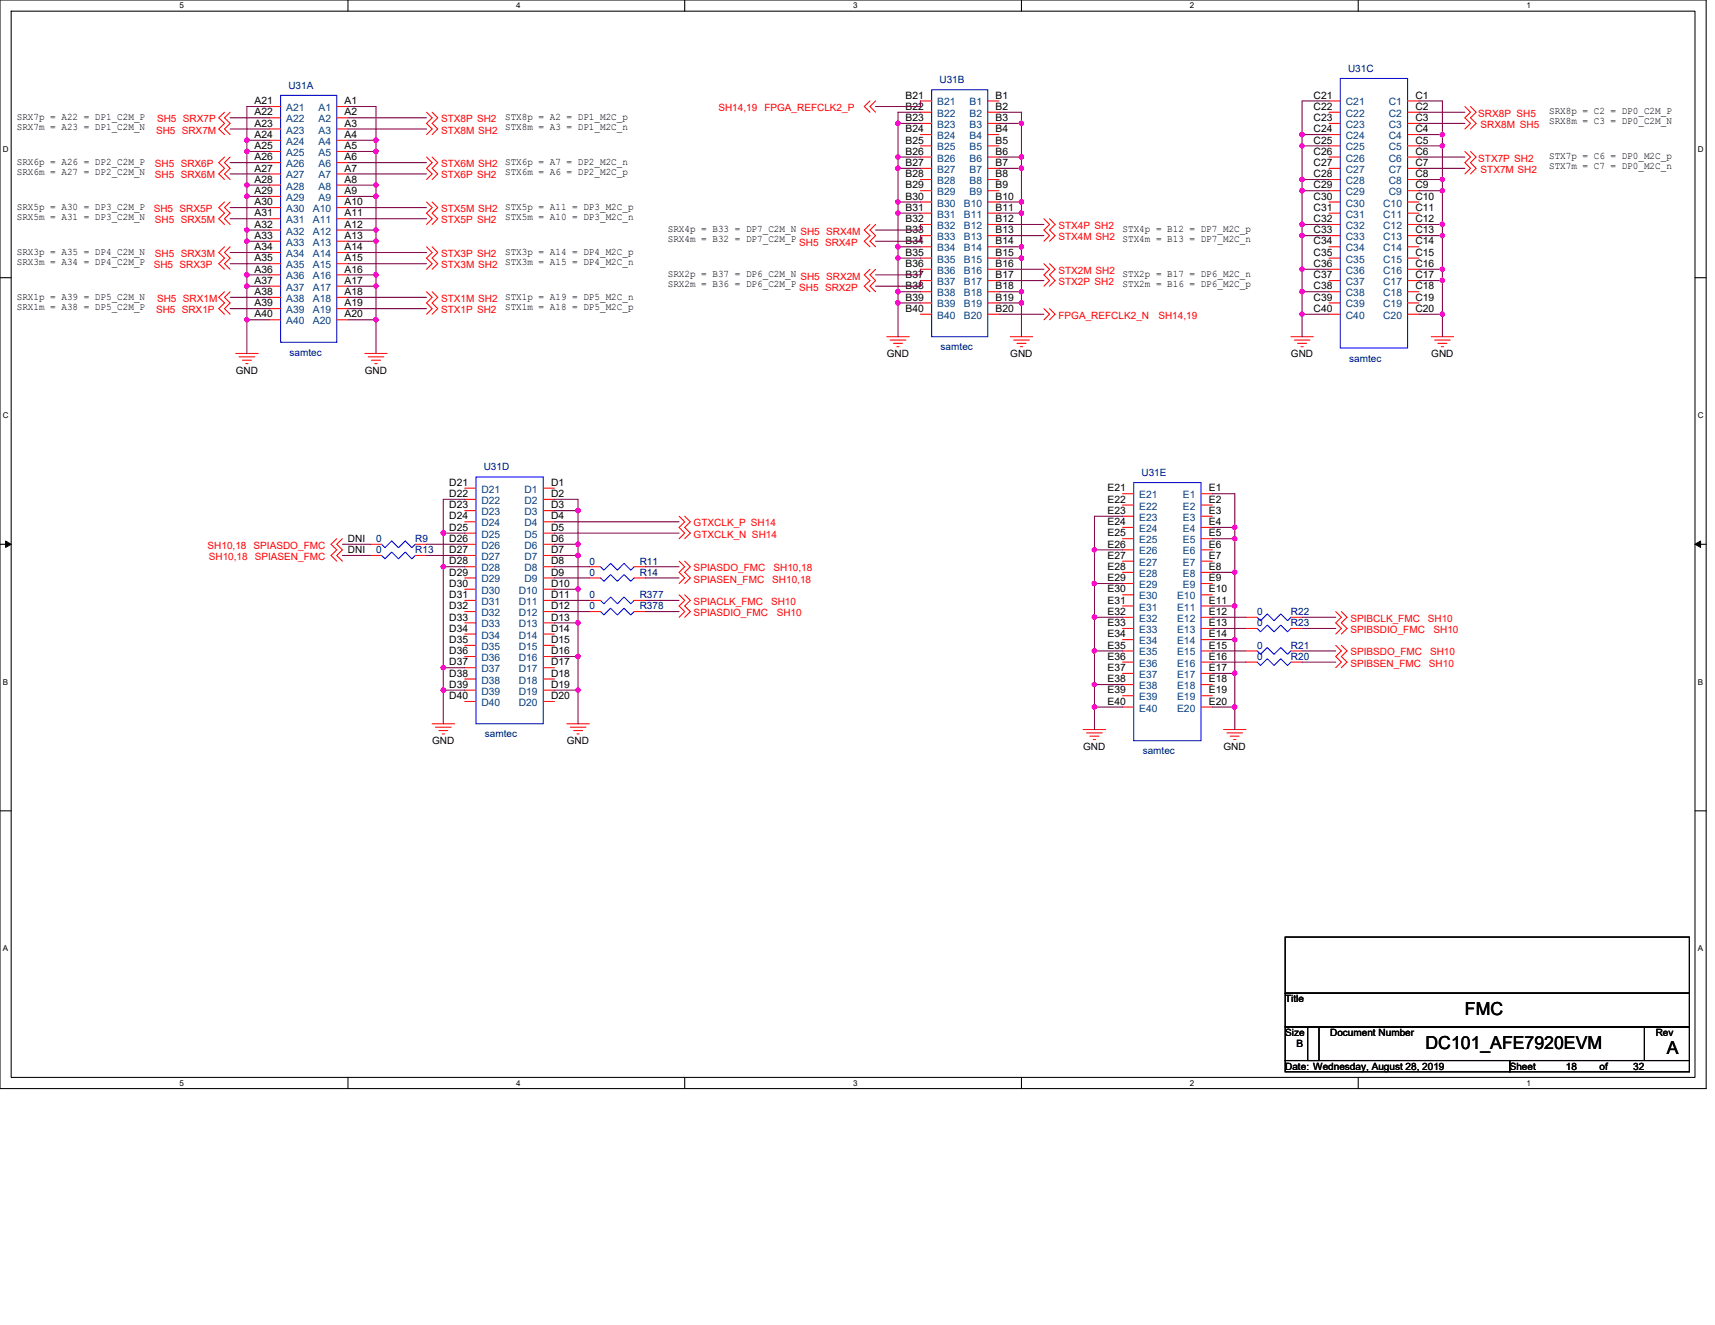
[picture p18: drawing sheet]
<svg xmlns="http://www.w3.org/2000/svg" width="279mm" height="216mm" viewBox="0 0 279 216" stroke-linecap="round" stroke-linejoin="round" font-family="sans-serif">
<defs><g id="words">
<g font-size="2.9">
<text x="238.7" y="165.4">FMC</text>
<text x="232.2" y="170.9">DC101_AFE7920EVM</text>
<text x="271.6" y="171.8">A</text>
</g>
<g font-size="1.7">
<text x="41.5" y="17">A21</text>
<text x="56.1" y="17">A1</text>
<text x="147.5" y="16.1">B21</text>
<text x="147.5" y="17.9">B22</text>
<text x="162.2" y="16.1">B1</text>
<text x="162.2" y="17.9">B2</text>
<text x="214" y="16.1">C21</text>
<text x="214" y="17.9">C22</text>
<text x="230.6" y="16.1">C1</text>
<text x="230.6" y="17.9">C2</text>
<text x="41.5" y="18.8">A22</text>
<text x="41.5" y="20.6">A23</text>
<text x="41.5" y="22.5">A24</text>
<text x="56.1" y="18.8">A2</text>
<text x="56.1" y="20.6">A3</text>
<text x="56.1" y="22.5">A4</text>
<text x="147.5" y="19.7">B23</text>
<text x="147.5" y="21.5">B24</text>
<text x="147.5" y="23.4">B25</text>
<text x="162.2" y="19.7">B3</text>
<text x="162.2" y="21.5">B4</text>
<text x="162.2" y="23.4">B5</text>
<text x="214" y="19.7">C23</text>
<text x="214" y="21.5">C24</text>
<text x="214" y="23.4">C25</text>
<text x="230.6" y="19.7">C3</text>
<text x="230.6" y="21.5">C4</text>
<text x="230.6" y="23.4">C5</text>
<text x="41.5" y="24.3">A25</text>
<text x="41.5" y="26.1">A26</text>
<text x="41.5" y="28">A27</text>
<text x="41.5" y="29.8">A28</text>
<text x="56.1" y="24.3">A5</text>
<text x="56.1" y="26.1">A6</text>
<text x="56.1" y="28">A7</text>
<text x="56.1" y="29.8">A8</text>
<text x="147.5" y="25.2">B26</text>
<text x="147.5" y="27.1">B27</text>
<text x="147.5" y="28.9">B28</text>
<text x="162.2" y="25.2">B6</text>
<text x="162.2" y="27.1">B7</text>
<text x="162.2" y="28.9">B8</text>
<text x="214" y="25.2">C26</text>
<text x="214" y="27.1">C27</text>
<text x="214" y="28.9">C28</text>
<text x="230.6" y="25.2">C6</text>
<text x="230.6" y="27.1">C7</text>
<text x="230.6" y="28.9">C8</text>
<text x="41.5" y="31.6">A29</text>
<text x="41.5" y="33.4">A30</text>
<text x="41.5" y="35.3">A31</text>
<text x="56.1" y="33.4">A10</text>
<text x="56.1" y="35.3">A11</text>
<text x="56.1" y="31.6">A9</text>
<text x="147.5" y="30.7">B29</text>
<text x="147.5" y="32.5">B30</text>
<text x="147.5" y="34.4">B31</text>
<text x="162.2" y="32.5">B10</text>
<text x="162.2" y="34.4">B11</text>
<text x="162.2" y="30.7">B9</text>
<text x="214" y="30.7">C29</text>
<text x="214" y="32.5">C30</text>
<text x="214" y="34.4">C31</text>
<text x="230.6" y="32.5">C10</text>
<text x="230.6" y="34.4">C11</text>
<text x="230.6" y="30.7">C9</text>
<text x="41.5" y="37.1">A32</text>
<text x="41.5" y="38.9">A33</text>
<text x="41.5" y="40.8">A34</text>
<text x="56.1" y="37.1">A12</text>
<text x="56.1" y="38.9">A13</text>
<text x="56.1" y="40.8">A14</text>
<text x="147.5" y="36.2">B32</text>
<text x="147.5" y="38">B33</text>
<text x="147.5" y="39.8">B34</text>
<text x="147.5" y="41.7">B35</text>
<text x="162.2" y="36.2">B12</text>
<text x="162.2" y="38">B13</text>
<text x="162.2" y="39.8">B14</text>
<text x="162.2" y="41.7">B15</text>
<text x="214" y="36.2">C32</text>
<text x="214" y="38">C33</text>
<text x="214" y="39.8">C34</text>
<text x="214" y="41.7">C35</text>
<text x="230.6" y="36.2">C12</text>
<text x="230.6" y="38">C13</text>
<text x="230.6" y="39.8">C14</text>
<text x="230.6" y="41.7">C15</text>
<text x="41.5" y="42.6">A35</text>
<text x="41.5" y="44.4">A36</text>
<text x="41.5" y="46.2">A37</text>
<text x="56.1" y="42.6">A15</text>
<text x="56.1" y="44.4">A16</text>
<text x="56.1" y="46.2">A17</text>
<text x="147.5" y="43.5">B36</text>
<text x="147.5" y="45.3">B37</text>
<text x="147.5" y="47.2">B38</text>
<text x="162.2" y="43.5">B16</text>
<text x="162.2" y="45.3">B17</text>
<text x="162.2" y="47.2">B18</text>
<text x="214" y="43.5">C36</text>
<text x="214" y="45.3">C37</text>
<text x="214" y="47.2">C38</text>
<text x="230.6" y="43.5">C16</text>
<text x="230.6" y="45.3">C17</text>
<text x="230.6" y="47.2">C18</text>
<text x="41.5" y="48.1">A38</text>
<text x="41.5" y="49.9">A39</text>
<text x="41.5" y="51.7">A40</text>
<text x="56.1" y="48.1">A18</text>
<text x="56.1" y="49.9">A19</text>
<text x="56.1" y="51.7">A20</text>
<text x="147.5" y="49">B39</text>
<text x="147.5" y="50.8">B40</text>
<text x="162.2" y="49">B19</text>
<text x="162.2" y="50.8">B20</text>
<text x="214" y="49">C39</text>
<text x="214" y="50.8">C40</text>
<text x="230.6" y="49">C19</text>
<text x="230.6" y="50.8">C20</text>
<text x="73.2" y="79.2">D21</text>
<text x="73.2" y="81">D22</text>
<text x="73.2" y="82.8">D23</text>
<text x="89.8" y="79.2">D1</text>
<text x="89.8" y="81">D2</text>
<text x="89.8" y="82.8">D3</text>
<text x="180.4" y="80.1">E21</text>
<text x="180.4" y="81.9">E22</text>
<text x="180.4" y="83.7">E23</text>
<text x="196.9" y="80.1">E1</text>
<text x="196.9" y="81.9">E2</text>
<text x="196.9" y="83.7">E3</text>
<text x="73.2" y="84.6">D24</text>
<text x="73.2" y="86.5">D25</text>
<text x="73.2" y="88.3">D26</text>
<text x="89.8" y="84.6">D4</text>
<text x="89.8" y="86.5">D5</text>
<text x="89.8" y="88.3">D6</text>
<text x="180.4" y="85.6">E24</text>
<text x="180.4" y="87.4">E25</text>
<text x="180.4" y="89.2">E26</text>
<text x="196.9" y="85.6">E4</text>
<text x="196.9" y="87.4">E5</text>
<text x="196.9" y="89.2">E6</text>
<text x="73.2" y="90.1">D27</text>
<text x="73.2" y="92">D28</text>
<text x="73.2" y="93.8">D29</text>
<text x="73.2" y="95.6">D30</text>
<text x="89.8" y="95.6">D10</text>
<text x="89.8" y="90.1">D7</text>
<text x="89.8" y="92">D8</text>
<text x="89.8" y="93.8">D9</text>
<text x="180.4" y="91.1">E27</text>
<text x="180.4" y="92.9">E28</text>
<text x="180.4" y="94.7">E29</text>
<text x="196.9" y="91.1">E7</text>
<text x="196.9" y="92.9">E8</text>
<text x="196.9" y="94.7">E9</text>
<text x="73.2" y="97.5">D31</text>
<text x="73.2" y="99.3">D32</text>
<text x="73.2" y="101.1">D33</text>
<text x="89.8" y="97.5">D11</text>
<text x="89.8" y="99.3">D12</text>
<text x="89.8" y="101.1">D13</text>
<text x="180.4" y="96.5">E30</text>
<text x="180.4" y="98.4">E31</text>
<text x="180.4" y="100.2">E32</text>
<text x="196.9" y="96.5">E10</text>
<text x="196.9" y="98.4">E11</text>
<text x="196.9" y="100.2">E12</text>
<text x="73.2" y="102.9">D34</text>
<text x="73.2" y="104.8">D35</text>
<text x="73.2" y="106.6">D36</text>
<text x="89.8" y="102.9">D14</text>
<text x="89.8" y="104.8">D15</text>
<text x="89.8" y="106.6">D16</text>
<text x="180.4" y="102">E33</text>
<text x="180.4" y="103.8">E34</text>
<text x="180.4" y="105.7">E35</text>
<text x="180.4" y="107.5">E36</text>
<text x="196.9" y="102">E13</text>
<text x="196.9" y="103.8">E14</text>
<text x="196.9" y="105.7">E15</text>
<text x="196.9" y="107.5">E16</text>
<text x="73.2" y="108.4">D37</text>
<text x="73.2" y="110.3">D38</text>
<text x="73.2" y="112.1">D39</text>
<text x="73.2" y="113.9">D40</text>
<text x="89.8" y="108.4">D17</text>
<text x="89.8" y="110.3">D18</text>
<text x="89.8" y="112.1">D19</text>
<text x="89.8" y="113.9">D20</text>
<text x="180.4" y="109.3">E37</text>
<text x="180.4" y="111.2">E38</text>
<text x="180.4" y="113">E39</text>
<text x="196.9" y="109.3">E17</text>
<text x="196.9" y="111.2">E18</text>
<text x="196.9" y="113">E19</text>
<text x="180.4" y="114.8">E40</text>
<text x="196.9" y="114.8">E20</text>
</g>
<g font-size="1.7" fill="#004080">
<text x="152.7" y="17.2">B21</text>
<text x="158" y="17.2">B1</text>
<text x="219.3" y="17.2">C21</text>
<text x="226.3" y="17.2">C1</text>
<text x="46.6" y="18.1">A21</text>
<text x="46.6" y="19.9">A22</text>
<text x="46.6" y="21.8">A23</text>
<text x="46.6" y="23.6">A24</text>
<text x="51.9" y="18.1">A1</text>
<text x="51.9" y="19.9">A2</text>
<text x="51.9" y="21.8">A3</text>
<text x="51.9" y="23.6">A4</text>
<text x="152.7" y="19">B22</text>
<text x="152.7" y="20.8">B23</text>
<text x="152.7" y="22.7">B24</text>
<text x="158" y="19">B2</text>
<text x="158" y="20.8">B3</text>
<text x="158" y="22.7">B4</text>
<text x="219.3" y="19">C22</text>
<text x="219.3" y="20.8">C23</text>
<text x="219.3" y="22.7">C24</text>
<text x="226.3" y="19">C2</text>
<text x="226.3" y="20.8">C3</text>
<text x="226.3" y="22.7">C4</text>
<text x="46.6" y="25.4">A25</text>
<text x="46.6" y="27.2">A26</text>
<text x="46.6" y="29.1">A27</text>
<text x="51.9" y="25.4">A5</text>
<text x="51.9" y="27.2">A6</text>
<text x="51.9" y="29.1">A7</text>
<text x="152.7" y="24.5">B25</text>
<text x="152.7" y="26.3">B26</text>
<text x="152.7" y="28.2">B27</text>
<text x="152.7" y="30">B28</text>
<text x="158" y="24.5">B5</text>
<text x="158" y="26.3">B6</text>
<text x="158" y="28.2">B7</text>
<text x="158" y="30">B8</text>
<text x="219.3" y="24.5">C25</text>
<text x="219.3" y="26.3">C26</text>
<text x="219.3" y="28.2">C27</text>
<text x="219.3" y="30">C28</text>
<text x="226.3" y="24.5">C5</text>
<text x="226.3" y="26.3">C6</text>
<text x="226.3" y="28.2">C7</text>
<text x="226.3" y="30">C8</text>
<text x="46.6" y="30.9">A28</text>
<text x="46.6" y="32.7">A29</text>
<text x="46.6" y="34.6">A30</text>
<text x="51" y="34.6">A10</text>
<text x="51.9" y="30.9">A8</text>
<text x="51.9" y="32.7">A9</text>
<text x="152.7" y="31.8">B29</text>
<text x="152.7" y="33.7">B30</text>
<text x="152.7" y="35.5">B31</text>
<text x="157" y="33.7">B10</text>
<text x="157" y="35.5">B11</text>
<text x="158" y="31.8">B9</text>
<text x="219.3" y="31.8">C29</text>
<text x="219.3" y="33.7">C30</text>
<text x="219.3" y="35.5">C31</text>
<text x="225.3" y="33.7">C10</text>
<text x="225.3" y="35.5">C11</text>
<text x="226.3" y="31.8">C9</text>
<text x="46.6" y="36.4">A31</text>
<text x="46.6" y="38.2">A32</text>
<text x="46.6" y="40">A33</text>
<text x="46.6" y="41.9">A34</text>
<text x="51" y="36.4">A11</text>
<text x="51" y="38.2">A12</text>
<text x="51" y="40">A13</text>
<text x="51" y="41.9">A14</text>
<text x="152.7" y="37.3">B32</text>
<text x="152.7" y="39.1">B33</text>
<text x="152.7" y="41">B34</text>
<text x="157" y="37.3">B12</text>
<text x="157" y="39.1">B13</text>
<text x="157" y="41">B14</text>
<text x="219.3" y="37.3">C32</text>
<text x="219.3" y="39.1">C33</text>
<text x="219.3" y="41">C34</text>
<text x="225.3" y="37.3">C12</text>
<text x="225.3" y="39.1">C13</text>
<text x="225.3" y="41">C14</text>
<text x="46.6" y="43.7">A35</text>
<text x="46.6" y="45.5">A36</text>
<text x="46.6" y="47.4">A37</text>
<text x="51" y="43.7">A15</text>
<text x="51" y="45.5">A16</text>
<text x="51" y="47.4">A17</text>
<text x="152.7" y="42.8">B35</text>
<text x="152.7" y="44.6">B36</text>
<text x="152.7" y="46.5">B37</text>
<text x="157" y="42.8">B15</text>
<text x="157" y="44.6">B16</text>
<text x="157" y="46.5">B17</text>
<text x="219.3" y="42.8">C35</text>
<text x="219.3" y="44.6">C36</text>
<text x="219.3" y="46.5">C37</text>
<text x="225.3" y="42.8">C15</text>
<text x="225.3" y="44.6">C16</text>
<text x="225.3" y="46.5">C17</text>
<text x="46.6" y="49.2">A38</text>
<text x="46.6" y="51">A39</text>
<text x="46.6" y="52.9">A40</text>
<text x="51" y="49.2">A18</text>
<text x="51" y="51">A19</text>
<text x="51" y="52.9">A20</text>
<text x="152.7" y="48.3">B38</text>
<text x="152.7" y="50.1">B39</text>
<text x="152.7" y="51.9">B40</text>
<text x="157" y="48.3">B18</text>
<text x="157" y="50.1">B19</text>
<text x="157" y="51.9">B20</text>
<text x="219.3" y="48.3">C38</text>
<text x="219.3" y="50.1">C39</text>
<text x="219.3" y="51.9">C40</text>
<text x="225.3" y="48.3">C18</text>
<text x="225.3" y="50.1">C19</text>
<text x="225.3" y="51.9">C20</text>
<text x="78.4" y="80.3">D21</text>
<text x="78.4" y="82.1">D22</text>
<text x="78.4" y="83.9">D23</text>
<text x="85.4" y="80.3">D1</text>
<text x="85.4" y="82.1">D2</text>
<text x="85.4" y="83.9">D3</text>
<text x="185.6" y="81.2">E21</text>
<text x="185.6" y="83">E22</text>
<text x="192.7" y="81.2">E1</text>
<text x="192.7" y="83">E2</text>
<text x="78.4" y="85.8">D24</text>
<text x="78.4" y="87.6">D25</text>
<text x="78.4" y="89.4">D26</text>
<text x="85.4" y="85.8">D4</text>
<text x="85.4" y="87.6">D5</text>
<text x="85.4" y="89.4">D6</text>
<text x="185.6" y="84.9">E23</text>
<text x="185.6" y="86.7">E24</text>
<text x="185.6" y="88.5">E25</text>
<text x="192.7" y="84.9">E3</text>
<text x="192.7" y="86.7">E4</text>
<text x="192.7" y="88.5">E5</text>
<text x="78.4" y="91.2">D27</text>
<text x="78.4" y="93.1">D28</text>
<text x="78.4" y="94.9">D29</text>
<text x="85.4" y="91.2">D7</text>
<text x="85.4" y="93.1">D8</text>
<text x="85.4" y="94.9">D9</text>
<text x="185.6" y="90.3">E26</text>
<text x="185.6" y="92.2">E27</text>
<text x="185.6" y="94">E28</text>
<text x="185.6" y="95.8">E29</text>
<text x="192.7" y="90.3">E6</text>
<text x="192.7" y="92.2">E7</text>
<text x="192.7" y="94">E8</text>
<text x="192.7" y="95.8">E9</text>
<text x="78.4" y="96.8">D30</text>
<text x="78.4" y="98.6">D31</text>
<text x="78.4" y="100.4">D32</text>
<text x="84.5" y="96.8">D10</text>
<text x="84.5" y="98.6">D11</text>
<text x="84.5" y="100.4">D12</text>
<text x="185.6" y="97.7">E30</text>
<text x="185.6" y="99.5">E31</text>
<text x="185.6" y="101.3">E32</text>
<text x="191.8" y="97.7">E10</text>
<text x="191.8" y="99.5">E11</text>
<text x="191.8" y="101.3">E12</text>
<text x="78.4" y="102.2">D33</text>
<text x="78.4" y="104.1">D34</text>
<text x="78.4" y="105.9">D35</text>
<text x="78.4" y="107.7">D36</text>
<text x="84.5" y="102.2">D13</text>
<text x="84.5" y="104.1">D14</text>
<text x="84.5" y="105.9">D15</text>
<text x="84.5" y="107.7">D16</text>
<text x="185.6" y="103.1">E33</text>
<text x="185.6" y="105">E34</text>
<text x="185.6" y="106.8">E35</text>
<text x="191.8" y="103.1">E13</text>
<text x="191.8" y="105">E14</text>
<text x="191.8" y="106.8">E15</text>
<text x="78.4" y="109.5">D37</text>
<text x="78.4" y="111.4">D38</text>
<text x="78.4" y="113.2">D39</text>
<text x="84.5" y="109.5">D17</text>
<text x="84.5" y="111.4">D18</text>
<text x="84.5" y="113.2">D19</text>
<text x="185.6" y="108.6">E36</text>
<text x="185.6" y="110.5">E37</text>
<text x="185.6" y="112.3">E38</text>
<text x="191.8" y="108.6">E16</text>
<text x="191.8" y="110.5">E17</text>
<text x="191.8" y="112.3">E18</text>
<text x="78.4" y="115">D40</text>
<text x="84.5" y="115">D20</text>
<text x="185.6" y="114.1">E39</text>
<text x="185.6" y="116">E40</text>
<text x="191.8" y="114.1">E19</text>
<text x="191.8" y="116">E20</text>
</g>
<g font-size="1.6" fill="#000080">
<text x="219.6" y="11.7">U31C</text>
<text x="47" y="14.5">U31A</text>
<text x="153.1" y="13.5">U31B</text>
<text x="47.2" y="58">samtec</text>
<text x="153.2" y="57.1">samtec</text>
<text x="219.8" y="58.9">samtec</text>
<text x="78.8" y="76.6">U31D</text>
<text x="186" y="77.6">U31E</text>
<text x="61.3" y="88.3">0</text>
<text x="67.6" y="88.3">R9</text>
<text x="61.3" y="90.2">0</text>
<text x="67.6" y="90.2">R13</text>
<text x="96" y="93.8">0</text>
<text x="96" y="92">0</text>
<text x="104.2" y="93.8">R14</text>
<text x="104.2" y="92">R11</text>
<text x="96" y="99.3">0</text>
<text x="96" y="97.5">0</text>
<text x="104.2" y="99.3">R378</text>
<text x="104.2" y="97.5">R377</text>
<text x="204.8" y="100.2">0</text>
<text x="210.3" y="100.2">R22</text>
<text x="204.8" y="105.7">0</text>
<text x="204.8" y="107.5">0</text>
<text x="204.8" y="102.1">0</text>
<text x="210.3" y="105.7">R21</text>
<text x="210.3" y="107.5">R20</text>
<text x="210.3" y="102.1">R23</text>
<text x="79" y="120.2">samtec</text>
<text x="186.2" y="122.9">samtec</text>
</g>
<g font-size="1.6">
<text x="2.7" y="19.6">SRX7p = A22 = DP1_C2M_P</text>
<text x="2.7" y="21.2">SRX7m = A23 = DP1_C2M_N</text>
<text x="82.3" y="19.6">STX8p = A2 = DP1_M2C_p</text>
<text x="82.3" y="21.2">STX8m = A3 = DP1_M2C_n</text>
<text x="252.4" y="18.6">SRX8p = C2 = DP0_C2M_P</text>
<text x="252.4" y="20.3">SRX8m = C3 = DP0_C2M_N</text>
<text x="2.7" y="26.9">SRX6p = A26 = DP2_C2M_P</text>
<text x="2.7" y="28.5">SRX6m = A27 = DP2_C2M_N</text>
<text x="82.3" y="26.9">STX6p = A7 = DP2_M2C_n</text>
<text x="82.3" y="28.5">STX6m = A6 = DP2_M2C_p</text>
<text x="252.4" y="26">STX7p = C6 = DP0_M2C_p</text>
<text x="252.4" y="27.6">STX7m = C7 = DP0_M2C_n</text>
<text x="2.7" y="34.2">SRX5p = A30 = DP3_C2M_P</text>
<text x="2.7" y="35.8">SRX5m = A31 = DP3_C2M_N</text>
<text x="82.3" y="34.2">STX5p = A11 = DP3_M2C_p</text>
<text x="82.3" y="35.8">STX5m = A10 = DP3_M2C_n</text>
<text x="2.7" y="41.5">SRX3p = A35 = DP4_C2M_N</text>
<text x="82.3" y="41.5">STX3p = A14 = DP4_M2C_p</text>
<text x="108.8" y="37.8">SRX4p = B33 = DP7_C2M_N SH5 SRX4M</text>
<text x="108.8" y="39.5">SRX4m = B32 = DP7_C2M_P</text>
<text x="182.9" y="37.8">STX4p = B12 = DP7_M2C_p</text>
<text x="182.9" y="39.5">STX4m = B13 = DP7_M2C_n</text>
<text x="2.7" y="43.1">SRX3m = A34 = DP4_C2M_P</text>
<text x="82.3" y="43.1">STX3m = A15 = DP4_M2C_n</text>
<text x="108.8" y="45.1">SRX2p = B37 = DP6_C2M_N SH5 SRX2M</text>
<text x="108.8" y="46.8">SRX2m = B36 = DP6_C2M_P</text>
<text x="182.9" y="45.1">STX2p = B17 = DP6_M2C_n</text>
<text x="182.9" y="46.8">STX2m = B16 = DP6_M2C_p</text>
<text x="2.7" y="48.8">SRX1p = A39 = DP5_C2M_N</text>
<text x="2.7" y="50.4">SRX1m = A38 = DP5_C2M_P</text>
<text x="82.3" y="48.8">STX1p = A19 = DP5_M2C_n</text>
<text x="82.3" y="50.4">STX1m = A18 = DP5_M2C_p</text>
<text x="144.5" y="58.2">GND</text>
<text x="164.6" y="58.2">GND</text>
<text x="210.3" y="58.2">GND</text>
<text x="233.2" y="58.2">GND</text>
<text x="38.4" y="60.9">GND</text>
<text x="59.4" y="60.9">GND</text>
<text x="56.7" y="88.3">DNI</text>
<text x="56.7" y="90.2">DNI</text>
<text x="70.4" y="121.3">GND</text>
<text x="92.4" y="121.3">GND</text>
<text x="176.5" y="122.2">GND</text>
<text x="199.3" y="122.2">GND</text>
<text x="209.4" y="163.3">Title</text>
<text x="209.4" y="168.8">Size</text>
<text x="211.2" y="170.6">B</text>
<text x="216.7" y="168.8">Document Number</text>
<text x="269.7" y="168.8">Rev</text>
<text x="209.4" y="174.3">Date: Wednesday, August 28, 2019</text>
<text x="246" y="174.3">Sheet</text>
<text x="255.1" y="174.3">18</text>
<text x="260.6" y="174.3">of</text>
<text x="266.1" y="174.3">32</text>
</g>
<g font-size="1.6" fill="#f00">
<text x="25.4" y="21.8">SH5 SRX7M</text>
<text x="25.6" y="19.9">SH5 SRX7P</text>
<text x="71.9" y="19.9">STX8P SH2</text>
<text x="71.9" y="21.8">STX8M SH2</text>
<text x="117" y="18.1">SH14,19</text>
<text x="124.5" y="18.1">FPGA_REFCLK2_P</text>
<text x="240.8" y="19">SRX8P SH5</text>
<text x="241.2" y="20.8">SRX8M SH5</text>
<text x="25.2" y="27.3">SH5 SRX6P</text>
<text x="25.2" y="29.1">SH5 SRX6M</text>
<text x="71.9" y="27.3">STX6M SH2</text>
<text x="71.9" y="29.1">STX6P SH2</text>
<text x="240.8" y="26.4">STX7P SH2</text>
<text x="241.2" y="28.2">STX7M SH2</text>
<text x="25" y="34.6">SH5 SRX5P</text>
<text x="71.9" y="34.6">STX5M SH2</text>
<text x="25.2" y="36.4">SH5 SRX5M</text>
<text x="25.2" y="41.9">SH5 SRX3M</text>
<text x="71.9" y="36.4">STX5P SH2</text>
<text x="71.9" y="41.9">STX3P SH2</text>
<text x="130.2" y="40.1">SH5 SRX4P</text>
<text x="172.4" y="37.3">STX4P SH2</text>
<text x="172.4" y="39.1">STX4M SH2</text>
<text x="25" y="43.7">SH5 SRX3P</text>
<text x="71.9" y="43.7">STX3M SH2</text>
<text x="130.2" y="47.4">SH5 SRX2P</text>
<text x="172.4" y="44.6">STX2M SH2</text>
<text x="172.4" y="46.5">STX2P SH2</text>
<text x="25.4" y="51">SH5 SRX1P</text>
<text x="25.6" y="49.2">SH5 SRX1M</text>
<text x="71.9" y="49.2">STX1M SH2</text>
<text x="71.9" y="51">STX1P SH2</text>
<text x="172.4" y="51.9">FPGA_REFCLK2_N</text>
<text x="188.7" y="51.9">SH14,19</text>
<text x="33.8" y="89.4">SH10,18</text>
<text x="41.3" y="89.4">SPIASDO_FMC</text>
<text x="113" y="85.8">GTXCLK_P SH14</text>
<text x="113" y="87.6">GTXCLK_N SH14</text>
<text x="34" y="91.3">SH10,18</text>
<text x="41.5" y="91.3">SPIASEN_FMC</text>
<text x="113" y="93.1">SPIASDO_FMC</text>
<text x="113" y="94.9">SPIASEN_FMC</text>
<text x="125.8" y="94.9">SH10,18</text>
<text x="126" y="93.1">SH10,18</text>
<text x="113" y="98.6">SPIACLK_FMC</text>
<text x="113" y="100.4">SPIASDIO_FMC</text>
<text x="125.6" y="98.6">SH10</text>
<text x="126.5" y="100.4">SH10</text>
<text x="220" y="101.3">SPIBCLK_FMC</text>
<text x="232.6" y="101.3">SH10</text>
<text x="220" y="103.1">SPIBSDIO_FMC</text>
<text x="220" y="106.8">SPIBSDO_FMC</text>
<text x="233" y="106.8">SH10</text>
<text x="233.5" y="103.1">SH10</text>
<text x="220" y="108.6">SPIBSEN_FMC</text>
<text x="232.8" y="108.6">SH10</text>
</g>
<g font-size="1.3">
<text x="29.3" y="1.4">5</text>
<text x="84.1" y="1.4">4</text>
<text x="139" y="1.4">3</text>
<text x="193.8" y="1.4">2</text>
<text x="248.7" y="1.4">1</text>
<text x=".5" y="24.7">D</text>
<text x="276.6" y="24.7">D</text>
<text x=".5" y="68.2">C</text>
<text x="276.6" y="68.2">C</text>
<text x=".5" y="111.6">B</text>
<text x="276.6" y="111.6">B</text>
<text x=".5" y="155">A</text>
<text x="276.6" y="155">A</text>
<text x="29.3" y="176.9">5</text>
<text x="84.1" y="176.9">4</text>
<text x="139" y="176.9">3</text>
<text x="193.8" y="176.9">2</text>
<text x="248.7" y="176.9">1</text>
</g>
</g></defs>
<path d="M0 0h278v177.4h-278zM1.8 1.8h274.3v173.8h-274.3z" fill="none" stroke="#000" stroke-width=".17"/>
<g fill="#fff">
<path d="M29.3 .2h.7v1.5h-.7z"/>
<path d="M29.3 175.7h.7v1.5h-.7z"/>
</g>
<path d="M56.7 0v1.8M56.7 175.6v1.8" fill="none" stroke="#000" stroke-width=".17"/>
<g fill="#fff">
<path d="M84.1 .2h.7v1.5h-.7z"/>
<path d="M84.1 175.7h.7v1.5h-.7z"/>
</g>
<path d="M111.5 0v1.8M111.5 175.6v1.8" fill="none" stroke="#000" stroke-width=".17"/>
<g fill="#fff">
<path d="M139 .2h.7v1.5h-.7z"/>
<path d="M139 175.7h.7v1.5h-.7z"/>
</g>
<path d="M166.4 0v1.8M166.4 175.6v1.8" fill="none" stroke="#000" stroke-width=".17"/>
<g fill="#fff">
<path d="M193.8 .2h.8v1.5h-.8z"/>
<path d="M193.8 175.7h.8v1.5h-.8z"/>
</g>
<path d="M221.3 0v1.8M221.3 175.6v1.8" fill="none" stroke="#000" stroke-width=".17"/>
<g fill="#fff">
<path d="M248.7 .2h.7v1.5h-.7z"/>
<path d="M248.7 175.7h.7v1.5h-.7z"/>
<path d="M.5 23.5h.9v1.5h-.9z"/>
<path d="M276.6 23.5h1v1.5h-1z"/>
<path d="M.5 67h.9v1.4h-.9z"/>
<path d="M276.6 67h1v1.4h-1z"/>
</g>
<path d="M0 45.3h1.8M276.1 45.3h1.9" fill="none" stroke="#000" stroke-width=".17"/>
<g fill="#fff">
<path d="M.5 110.4h.8v1.5h-.8z"/>
<path d="M276.6 110.4h.9v1.5h-.9z"/>
</g>
<path d="M0 88.7h1.8M276.1 88.7h1.9" fill="none" stroke="#000" stroke-width=".17"/>
<path d="M.9 88.2l.9 .5-.9 .5zM276.1 88.7l1-.5v1z" fill="#000" stroke="#000" stroke-width=".16"/>
<g fill="#fff">
<path d="M.5 153.8h.8v1.5h-.8z"/>
<path d="M276.6 153.8h.9v1.5h-.9z"/>
</g>
<path d="M0 132.1h1.8M276.1 132.1h1.9M209.4 152.7h65.8v9.1h-65.8zM209.4 161.8h65.8v5.5h-65.8zM209.4 167.3h5.5v5.5h-5.5zM209.4 172.8h36.6v1.8h-36.6zM213 167.3h54.9v5.5h-54.9zM246 172.8h29.2v1.8h-29.2zM267.9 167.3h7.3v5.5h-7.3z" fill="none" stroke="#000" stroke-width=".17"/>
<g fill="none" stroke="#f00" stroke-width=".17">
<path d="M36.6 18.3l-1 .9 1 .9-1 .9 1 .9M37.5 18.3l-.9 .9 .9 .9-.9 .9 .9 .9M43.9 17.4h1.8M43.9 19.2h1.8M54.9 17.4h1.8M54.9 19.2h1.8M69.5 18.3l.9 .9-.9 .9 .9 .9-.9 .9M70.4 18.3l.9 .9-.9 .9 .9 .9-.9 .9M141.7 16.4l-.9 1 .9 .9M142.6 16.4l-.9 1 .9 .9M149.9 16.4h1.9M149.9 18.3h1.9"/>
<path d="M160.9 16.4h1.9M160.9 18.3h1.9M216.5 16.4h1.9M216.5 18.3h1.9M229.3 16.4h1.9M229.3 18.3h1.9M238.7 17.4l.9 .9-.9 .9 .9 .9-.9 .9M239.6 17.4l.9 .9-.9 .9 .9 .9-.9 .9M36.6 25.6l-1 .9 1 .9-1 .9 1 1M36.6 32.9l-1 .9 1 .9-1 .9 1 1M37.5 25.6l-.9 .9 .9 .9-.9 .9 .9 1M37.5 32.9l-.9 .9 .9 .9-.9 .9 .9 1"/>
<path d="M43.9 21h1.8M43.9 22.9h1.8M43.9 24.7h1.8M43.9 26.5h1.8M43.9 28.3h1.8M43.9 30.2h1.8M43.9 32h1.8M43.9 33.8h1.8M43.9 35.6h1.8M43.9 37.5h1.8M43.9 39.3h1.8M54.9 21h1.8"/>
<path d="M54.9 22.9h1.8M54.9 24.7h1.8M54.9 26.5h1.8M54.9 28.3h1.8M54.9 30.2h1.8M54.9 32h1.8M54.9 33.8h1.8M54.9 35.6h1.8M54.9 37.5h1.8M54.9 39.3h1.8M69.5 32.9l.9 .9-.9 .9 .9 .9-.9 1M69.5 25.6l.9 .9-.9 .9 .9 .9-.9 1"/>
<path d="M70.4 32.9l.9 .9-.9 .9 .9 .9-.9 1M70.4 25.6l.9 .9-.9 .9 .9 .9-.9 1M141.7 36.6l-.9 .9 .9 .9-.9 .9 .9 .9M142.6 36.6l-.9 .9 .9 .9-.9 .9 .9 .9M149.9 20.1h1.9M149.9 21.9h1.9M149.9 23.8h1.9M149.9 25.6h1.9M149.9 27.4h1.9M149.9 29.3h1.9M149.9 31.1h1.9M149.9 32.9h1.9"/>
<path d="M149.9 34.7h1.9M149.9 36.6h1.9M149.9 38.4h1.9M160.9 20.1h1.9M160.9 21.9h1.9M160.9 23.8h1.9M160.9 25.6h1.9M160.9 27.4h1.9M160.9 29.3h1.9M160.9 31.1h1.9M160.9 32.9h1.9M160.9 34.7h1.9"/>
<path d="M160.9 36.6h1.9M160.9 38.4h1.9M170.1 35.6l.9 1-.9 .9 .9 .9-.9 .9M171 35.6l.9 1-.9 .9 .9 .9-.9 .9M216.5 20.1h1.9M216.5 21.9h1.9M216.5 23.8h1.9M216.5 25.6h1.9M216.5 27.4h1.9M216.5 29.3h1.9M216.5 31.1h1.9M216.5 32.9h1.9"/>
<path d="M216.5 34.7h1.9M216.5 36.6h1.9M216.5 38.4h1.9M229.3 20.1h1.9M229.3 21.9h1.9M229.3 23.8h1.9M229.3 25.6h1.9M229.3 27.4h1.9M229.3 29.3h1.9M229.3 31.1h1.9M229.3 32.9h1.9M229.3 34.7h1.9"/>
<path d="M229.3 36.6h1.9M229.3 38.4h1.9M238.7 24.7l.9 .9-.9 .9 .9 .9-.9 .9M239.6 24.7l.9 .9-.9 .9 .9 .9-.9 .9M36.6 40.2l-1 .9 1 1-1 .9 1 .9M36.6 47.5l-1 1 1 .9-1 .9 1 .9M37.5 40.2l-.9 .9 .9 1-.9 .9 .9 .9M37.5 47.5l-.9 1 .9 .9-.9 .9 .9 .9M38.4 57.6h3.7M38.9 58.1h2.6M39.5 58.7h1.5M40 59.2h.4"/>
<path d="M43.9 41.1h1.8M43.9 43h1.8M43.9 44.8h1.8M43.9 46.6h1.8M43.9 48.5h1.8M43.9 50.3h1.8M43.9 52.1h1.8M54.9 41.1h1.8M54.9 43h1.8M54.9 44.8h1.8M54.9 46.6h1.8M54.9 48.5h1.8"/>
<path d="M54.9 50.3h1.8M54.9 52.1h1.8M59.4 57.6h3.7M60 58.1h2.5M60.5 58.7h1.5M61.1 59.2h.3M69.5 40.2l.9 .9-.9 1 .9 .9-.9 .9M69.5 47.5l.9 1-.9 .9 .9 .9-.9 .9M70.4 40.2l.9 .9-.9 1 .9 .9-.9 .9M70.4 47.5l.9 1-.9 .9 .9 .9-.9 .9M141.7 43.9l-.9 .9 .9 .9-.9 .9 .9 .9M142.6 43.9l-.9 .9 .9 .9-.9 .9 .9 .9"/>
<path d="M144.5 54.9h3.6M145 55.4h2.6M145.6 55.9h1.4M146.1 56.5h.4M149.9 40.2h1.9M149.9 42.1h1.9M149.9 43.9h1.9M149.9 45.7h1.9M149.9 47.5h1.9M149.9 49.4h1.9M149.9 51.2h1.9M160.9 40.2h1.9"/>
<path d="M160.9 42.1h1.9M160.9 43.9h1.9M160.9 45.7h1.9M160.9 47.5h1.9M160.9 49.4h1.9M160.9 51.2h1.9M164.6 54.9h3.6M165.1 55.4h2.6M165.7 55.9h1.5M166.2 56.5h.4M170.1 50.3l.9 .9-.9 .9M170.1 43l.9 .9-.9 .9 .9 .9-.9 .9"/>
<path d="M171 50.3l.9 .9-.9 .9M171 43l.9 .9-.9 .9 .9 .9-.9 .9M210.3 54.9h3.7M210.9 55.4h2.5M211.4 55.9h1.5M211.9 56.5h.4M216.5 40.2h1.9M216.5 42.1h1.9M216.5 43.9h1.9M216.5 45.7h1.9M216.5 47.5h1.9M216.5 49.4h1.9"/>
<path d="M216.5 51.2h1.9M229.3 40.2h1.9M229.3 42.1h1.9M229.3 43.9h1.9M229.3 45.7h1.9M229.3 47.5h1.9M229.3 49.4h1.9M229.3 51.2h1.9M233.2 54.9h3.6M233.7 55.4h2.6M234.3 55.9h1.4M234.8 56.5h.4"/>
<path d="M75.7 79.5h1.8M88.5 79.5h1.8M54.9 87.8l-1 .9 1 .9-1 .9 1 .9M55.8 87.8l-.9 .9 .9 .9-.9 .9 .9 .9M60.3 90.5h1.9M60.3 88.7h1.9M67.6 90.5h1.9M67.6 88.7h1.9M75.7 81.4h1.8M75.7 83.2h1.8M75.7 85h1.8M75.7 86.9h1.8"/>
<path d="M75.7 88.7h1.8M75.7 90.5h1.8M75.7 92.4h1.8M75.7 94.2h1.8M75.7 96h1.8M75.7 97.8h1.8M75.7 99.7h1.8M88.5 81.4h1.8M88.5 83.2h1.8M88.5 85h1.8M88.5 86.9h1.8M88.5 88.7h1.8"/>
<path d="M88.5 90.5h1.8M88.5 92.4h1.8M88.5 94.2h1.8M88.5 96h1.8M88.5 97.8h1.8M88.5 99.7h1.8M96 94.2h1.8M96 99.7h1.8M96 92.4h1.8M96 97.8h1.8M103.3 94.2h1.9M103.3 99.7h1.9"/>
<path d="M103.3 92.4h1.9M103.3 97.8h1.9M110.6 84.1l.9 .9-.9 .9 .9 1-.9 .9M110.6 91.4l.9 1-.9 .9 .9 .9-.9 .9M110.6 96.9l.9 .9-.9 .9 .9 1-.9 .9M111.5 84.1l1 .9-1 .9 1 1-1 .9M111.5 91.4l1 1-1 .9 1 .9-1 .9M111.5 96.9l1 .9-1 .9 1 1-1 .9M182.9 80.5h1.8M182.9 82.3h1.8M182.9 84.1h1.8M182.9 85.9h1.8"/>
<path d="M182.9 87.8h1.8M182.9 89.6h1.8M182.9 91.4h1.8M182.9 93.3h1.8M182.9 95.1h1.8M182.9 96.9h1.8M182.9 98.7h1.8M195.7 80.5h1.8M195.7 82.3h1.8M195.7 84.1h1.8M195.7 85.9h1.8M195.7 87.8h1.8"/>
<path d="M195.7 89.6h1.8M195.7 91.4h1.8M195.7 93.3h1.8M195.7 95.1h1.8M195.7 96.9h1.8M195.7 98.7h1.8M217.6 99.7l.9 .9-.9 .9 .9 .9-.9 .9M218.5 99.7l1 .9-1 .9 1 .9-1 .9M70.4 117.9h3.7M71 118.5h2.5M71.5 119h1.5M72.1 119.6h.3"/>
<path d="M75.7 101.5h1.8M75.7 103.3h1.8M75.7 105.2h1.8M75.7 107h1.8M75.7 108.8h1.8M75.7 110.6h1.8M75.7 112.5h1.8M75.7 114.3h1.8M88.5 101.5h1.8M88.5 103.3h1.8M88.5 105.2h1.8M88.5 107h1.8"/>
<path d="M88.5 108.8h1.8M88.5 110.6h1.8M88.5 112.5h1.8M88.5 114.3h1.8M92.4 117.9h3.6M92.9 118.5h2.6M93.5 119h1.4M94 119.6h.4M176.5 118.9h3.6M177 119.4h2.6M177.6 120h1.4M182.9 100.6h1.8"/>
<path d="M182.9 102.4h1.8M182.9 104.2h1.8M182.9 106.1h1.8M182.9 107.9h1.8M182.9 109.7h1.8M182.9 111.5h1.8M182.9 113.4h1.8M182.9 115.2h1.8M195.7 100.6h1.8M195.7 102.4h1.8M195.7 104.2h1.8M195.7 106.1h1.8"/>
<path d="M195.7 107.9h1.8M195.7 109.7h1.8M195.7 111.5h1.8M195.7 113.4h1.8M195.7 115.2h1.8M199.3 118.9h3.7M199.9 119.4h2.5M200.4 120h1.5M203 106.1h1.8M203 100.6h1.8M203 107.9h1.8M203 102.4h1.8"/>
<path d="M210.3 106.1h1.8M210.3 100.6h1.8M210.3 107.9h1.8M210.3 102.4h1.8M217.6 105.2l.9 .9-.9 .9 .9 .9-.9 .9M218.5 105.2l1 .9-1 .9 1 .9-1 .9M178.1 120.5h.4M201 120.5h.3"/>
</g>
<g fill="none" stroke="#00f" stroke-width=".17">
<path d="M45.7 15.5h9.2v40.3h-9.2zM151.8 14.6h9.1v40.3h-9.1zM218.4 12.8h10.9v43.9h-10.9zM77.5 77.7h11v40.2h-11zM184.7 78.6h11v42.1h-11zM62.2 90.5l.5 .6 1.1-1.1 1.1 1.1 1.1-1.1 1.1 1.1 .5-.6M62.2 88.7l.5 .5 1.1-1.1 1.1 1.1 1.1-1.1 1.1 1.1 .5-.5M97.8 94.2l.6 .5 1.1-1.1 1.1 1.1 1.1-1.1 1.1 1.1 .5-.5M97.8 99.7l.6 .5 1.1-1.1 1.1 1.1 1.1-1.1 1.1 1.1 .5-.5M97.8 92.4l.6 .5 1.1-1.1 1.1 1.1 1.1-1.1 1.1 1.1 .5-.5M97.8 97.8l.6 .6 1.1-1.1 1.1 1.1 1.1-1.1 1.1 1.1 .5-.6M204.8 106.1l.6 .5 1.1-1.1 1.1 1.1 1.1-1.1 1.1 1.1 .5-.5"/>
<path d="M204.8 100.6l.6 .5 1.1-1.1 1.1 1.1 1.1-1.1 1.1 1.1 .5-.5M204.8 107.9l.6 .5 1.1-1.1 1.1 1.1 1.1-1.1 1.1 1.1 .5-.5M204.8 102.4l.6 .6 1.1-1.1 1.1 1.1 1.1-1.1 1.1 1.1 .5-.6"/>
</g>
<g fill="none" stroke="#800040" stroke-width=".17">
<path d="M37.5 19.2h6.4M43.9 17.4h-3.7v5.5M56.7 19.2h12.8M56.7 17.4h4.6v5.5M149.9 16.4v1h-7.3M149.9 18.3h-3.6v1.8M162.8 18.3h3.6v1.8M216.5 16.4h-4.4v5.5M231.2 16.4h3.8v5.5M231.2 18.3h7.5M37.5 21h6.4M37.5 26.5h6.4"/>
<path d="M37.5 28.3h6.4M37.5 33.8h6.4M37.5 35.6h6.4M40.2 24.7h3.7M40.2 32h3.7M40.2 37.5h3.7M40.2 39.3h3.7M40.2 24.7v5.5M40.2 30.2v1.8M40.2 32v5.5M40.2 37.5v1.8M40.2 39.3v5.5"/>
<path d="M40.2 22.9h3.7M40.2 30.2h3.7M40.2 22.9v1.8M56.7 21h12.8M56.7 22.9h4.6M56.7 24.7h4.6M56.7 30.2h4.6M56.7 32h4.6M56.7 37.5h4.6M56.7 39.3h4.6M56.7 33.8h12.8M56.7 35.6h12.8"/>
<path d="M56.7 26.5h12.8M56.7 28.3h12.8M61.3 22.9v1.8M61.3 24.7v5.5M61.3 30.2v1.8M61.3 32v5.5M61.3 37.5v1.8M61.3 39.3v5.5M146.3 34.7v5.5M146.3 32.9h3.6M146.3 34.7h3.6M146.3 20.1v5.5"/>
<path d="M146.3 25.6v1.8M146.3 27.4v5.5M146.3 32.9v1.8M146.3 20.1h3.6M146.3 25.6h3.6M146.3 27.4h3.6M149.9 36.6v.9h-7.3M149.9 38.4v.9h-7.3M162.8 36.6h7.3M162.8 38.4h7.3M162.8 20.1h3.6M162.8 25.6h3.6"/>
<path d="M162.8 27.4h3.6M162.8 32.9h3.6M162.8 34.7h3.6M166.4 20.1v5.5M166.4 25.6v1.8M166.4 27.4v5.5M166.4 32.9v1.8M166.4 34.7v5.5M212.1 21.9h4.4M212.1 23.8h4.4M212.1 29.3h4.4M212.1 31.1h4.4"/>
<path d="M212.1 36.6h4.4M212.1 38.4h4.4M212.1 21.9v1.9M212.1 23.8v5.5M212.1 29.3v1.8M212.1 31.1v5.5M212.1 36.6v1.8M212.1 38.4v5.5M231.2 21.9h3.8M231.2 23.8h3.8M231.2 29.3h3.8M231.2 31.1h3.8"/>
<path d="M231.2 36.6h3.8M231.2 38.4h3.8M231.2 20.1h7.5M231.2 25.6h7.5M231.2 27.4h7.5M235 21.9v1.9M235 23.8v5.5M235 29.3v1.8M235 31.1v5.5M235 36.6v1.8M235 38.4v5.5M37.5 41.1h6.4"/>
<path d="M37.5 43h6.4M37.5 48.5h6.4M37.5 50.3h6.4M40.2 46.6h3.7M40.2 46.6v5.5M40.2 52.1v5.5M40.2 44.8h3.7M40.2 52.1h3.7M40.2 44.8v1.8M56.7 48.5h12.8M56.7 50.3h12.8M56.7 44.8h4.6"/>
<path d="M56.7 46.6h4.6M56.7 52.1h4.6M56.7 41.1h12.8M56.7 43h12.8M61.3 44.8v1.8M61.3 46.6v5.5M61.3 52.1v5.5M146.3 40.2v1.9M146.3 49.4v5.5M146.3 40.2h3.6M146.3 49.4h3.6M146.3 42.1v5.4"/>
<path d="M146.3 47.5v1.9M146.3 42.1h3.6M146.3 47.5h3.6M149.9 43.9v.9h-7.3M149.9 45.7v.9h-7.3M162.8 43.9h7.3M162.8 45.7h7.3M162.8 40.2h3.6M162.8 42.1h3.6M162.8 47.5h3.6M162.8 49.4h3.6M162.8 51.2h7.3"/>
<path d="M166.4 40.2v1.9M166.4 42.1v5.4M166.4 47.5v1.9M166.4 49.4v5.5M212.1 43.9h4.4M212.1 47.5h4.4M212.1 51.2h4.4M212.1 43.9v3.6M212.1 47.5v3.7M212.1 51.2v3.7M231.2 43.9h3.8M231.2 45.7h3.8"/>
<path d="M231.2 51.2h3.8M235 43.9v1.8M235 45.7v5.5M235 51.2v3.7M55.8 88.7h4.5M55.8 90.5h4.5M69.5 88.7h6.2M69.5 90.5h6.2M72.2 86.9h3.5M72.2 86.9v5.5M72.2 92.4h3.5M72.2 92.4v16.4"/>
<path d="M75.7 81.4h-3.5v5.5M90.3 81.4h3.9v1.8M90.3 85h20.3M90.3 86.9h20.3M90.3 83.2h3.9M90.3 88.7h3.9M90.3 90.5h3.9M90.3 96h3.9M90.3 94.2h5.7M90.3 92.4h5.7M90.3 97.8h5.7M90.3 99.7h5.7"/>
<path d="M94.2 83.2v5.5M94.2 88.7v1.8M94.2 90.5v5.5M94.2 96v5.5M105.2 92.4h5.4M105.2 94.2h5.4M105.2 97.8h5.4M105.2 99.7h5.4M178.3 89.6h4.6M178.3 95.1h4.6M178.3 89.6v5.5M178.3 95.1v5.5"/>
<path d="M182.9 84.1h-4.6v5.5M197.5 80.5h3.7v5.4M197.5 85.9h3.7M197.5 87.8h3.7M197.5 93.3h3.7M197.5 98.7h3.7M201.2 85.9v1.9M201.2 87.8v5.5M201.2 93.3v5.4M201.2 98.7v5.5M72.2 108.8h3.5M72.2 108.8v3.7"/>
<path d="M72.2 112.5h3.5M72.2 112.5v5.4M90.3 101.5h3.9M90.3 107h3.9M90.3 112.5h3.9M94.2 101.5v5.5M94.2 107v5.5M94.2 112.5v5.4M178.3 106.1v5.4M178.3 100.6h4.6M178.3 106.1h4.6M178.3 111.5h4.6"/>
<path d="M178.3 115.2h4.6M178.3 100.6v5.5M178.3 111.5v3.7M178.3 115.2v3.7M197.5 100.6h5.5M197.5 102.4h5.5M197.5 106.1h5.5M197.5 107.9h5.5M197.5 104.2h3.7M197.5 109.7h3.7M197.5 115.2h3.7M201.2 104.2v5.5"/>
<path d="M201.2 109.7v5.5M201.2 115.2v3.7M212.1 100.6h5.5M212.1 102.4h5.5M212.1 106.1h5.5M212.1 107.9h5.5"/>
</g>
<g fill="#f0f" stroke="#f0f" stroke-width=".17">
<circle cx="40.2" cy="24.7" r=".36"/>
<circle cx="40.2" cy="22.8" r=".36"/>
<circle cx="61.2" cy="24.7" r=".35"/>
<circle cx="61.2" cy="22.8" r=".36"/>
<circle cx="146.3" cy="25.6" r=".36"/>
<circle cx="146.3" cy="20.1" r=".36"/>
<circle cx="166.4" cy="25.6" r=".35"/>
<circle cx="166.4" cy="20.1" r=".35"/>
<circle cx="212.1" cy="21.9" r=".36"/>
<circle cx="235" cy="21.9" r=".36"/>
<circle cx="212.1" cy="29.2" r=".35"/>
<circle cx="212.1" cy="23.8" r=".35"/>
<circle cx="235" cy="29.2" r=".35"/>
<circle cx="235" cy="23.8" r=".35"/>
<circle cx="146.3" cy="27.4" r=".36"/>
<circle cx="40.2" cy="30.1" r=".36"/>
<circle cx="61.2" cy="32" r=".36"/>
<circle cx="61.2" cy="30.1" r=".35"/>
<circle cx="166.4" cy="32.9" r=".35"/>
<circle cx="166.4" cy="27.4" r=".36"/>
<circle cx="40.2" cy="32" r=".36"/>
<circle cx="235" cy="31.1" r=".36"/>
<circle cx="212.1" cy="31.1" r=".36"/>
<circle cx="146.3" cy="32.9" r=".36"/>
<circle cx="166.4" cy="34.7" r=".35"/>
<circle cx="40.2" cy="37.5" r=".36"/>
<circle cx="61.2" cy="37.5" r=".35"/>
<circle cx="146.3" cy="34.7" r=".36"/>
<circle cx="166.4" cy="40.2" r=".36"/>
<circle cx="40.2" cy="39.3" r=".36"/>
<circle cx="61.2" cy="39.3" r=".35"/>
<circle cx="212.1" cy="36.6" r=".36"/>
<circle cx="212.1" cy="38.4" r=".35"/>
<circle cx="235" cy="36.6" r=".36"/>
<circle cx="235" cy="38.4" r=".35"/>
<circle cx="146.3" cy="40.2" r=".36"/>
<circle cx="40.2" cy="46.6" r=".36"/>
<circle cx="40.2" cy="44.8" r=".36"/>
<circle cx="61.2" cy="46.6" r=".35"/>
<circle cx="61.2" cy="44.8" r=".36"/>
<circle cx="146.3" cy="47.5" r=".36"/>
<circle cx="146.3" cy="42" r=".36"/>
<circle cx="166.4" cy="47.5" r=".35"/>
<circle cx="166.4" cy="42" r=".35"/>
<circle cx="61.2" cy="52.1" r=".35"/>
<circle cx="212.1" cy="47.5" r=".35"/>
<circle cx="212.1" cy="43.9" r=".35"/>
<circle cx="235" cy="43.9" r=".35"/>
<circle cx="235" cy="51.2" r=".35"/>
<circle cx="235" cy="45.7" r=".36"/>
<circle cx="40.2" cy="52.1" r=".36"/>
<circle cx="146.3" cy="49.4" r=".36"/>
<circle cx="166.4" cy="49.4" r=".36"/>
<circle cx="212.1" cy="51.2" r=".35"/>
<circle cx="94.2" cy="83.2" r=".35"/>
<circle cx="201.1" cy="85.9" r=".36"/>
<circle cx="201.2" cy="93.2" r=".36"/>
<circle cx="201.2" cy="87.8" r=".36"/>
<circle cx="178.3" cy="95.1" r=".36"/>
<circle cx="178.3" cy="89.6" r=".36"/>
<circle cx="72.2" cy="92.3" r=".36"/>
<circle cx="72.2" cy="86.8" r=".36"/>
<circle cx="94.2" cy="90.5" r=".36"/>
<circle cx="94.2" cy="88.7" r=".35"/>
<circle cx="201.2" cy="98.7" r=".36"/>
<circle cx="72.2" cy="108.8" r=".36"/>
<circle cx="94.2" cy="96" r=".36"/>
<circle cx="178.3" cy="100.6" r=".36"/>
<circle cx="201.1" cy="104.2" r=".36"/>
<circle cx="94.2" cy="101.5" r=".35"/>
<circle cx="178.3" cy="106.1" r=".36"/>
<circle cx="201.2" cy="115.2" r=".36"/>
<circle cx="201.1" cy="109.7" r=".36"/>
<circle cx="94.2" cy="107" r=".35"/>
<circle cx="178.3" cy="115.2" r=".36"/>
<circle cx="178.3" cy="111.5" r=".36"/>
<circle cx="72.2" cy="112.4" r=".36"/>
<circle cx="94.2" cy="112.4" r=".35"/>
</g>
<use href="#words"/>
</svg>
